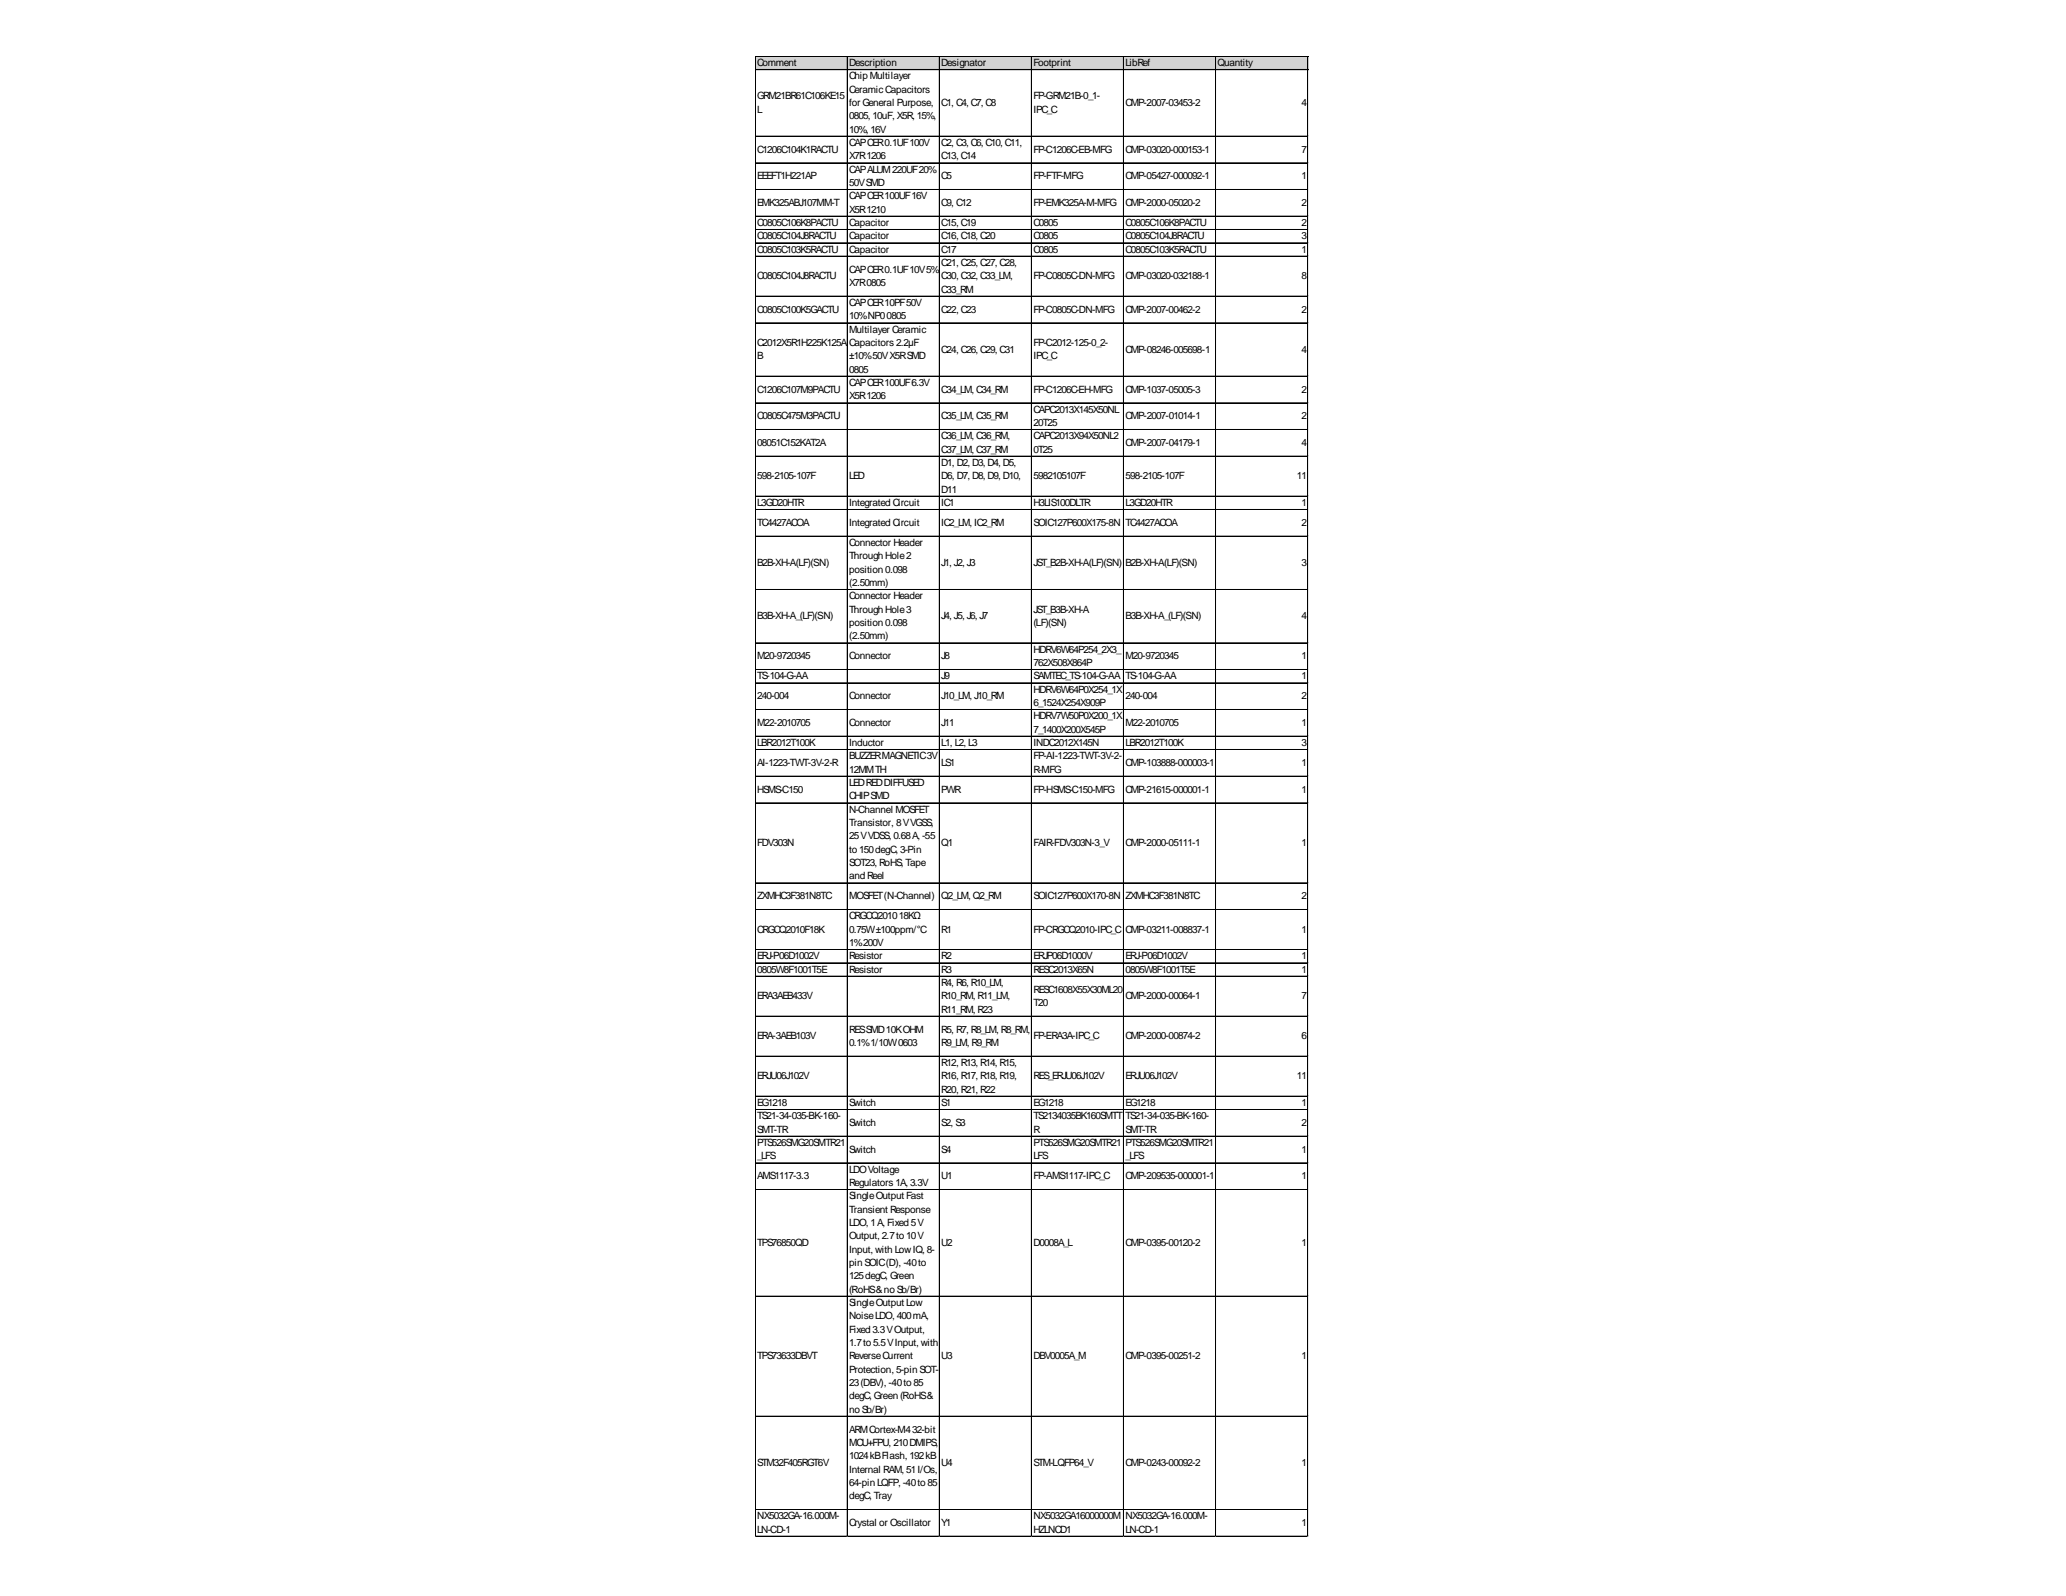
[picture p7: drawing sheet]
<svg xmlns="http://www.w3.org/2000/svg" width="279mm" height="216mm" viewBox="0 0 279 216" stroke-linecap="round" stroke-linejoin="round" font-family="sans-serif">
<defs><g id="words">
<g font-size="1.4">
<text x="102.4" y="8.9">Comment</text>
<text x="114.8" y="8.9">Description</text>
<text x="114.8" y="10.7">Chip Multilayer</text>
<text x="127.3" y="8.9">Designator</text>
<text x="139.8" y="8.9">Footprint</text>
<text x="152.2" y="8.9">LibRef</text>
<text x="164.7" y="8.9">Quantity</text>
<text x="102.4" y="13.4">GRM21BR61C106KE15</text>
<text x="102.4" y="15.2">L</text>
<text x="114.8" y="12.5">CeramicCapacitors</text>
<text x="114.8" y="14.3">for General Purpose,</text>
<text x="114.8" y="16.1">0805, 10uF, X5R, 15%,</text>
<text x="114.8" y="17.9">10%, 16V</text>
<text x="127.3" y="14.3">C1, C4, C7, C8</text>
<text x="139.8" y="13.4">FP-GRM21B-0_1-</text>
<text x="139.8" y="15.2">IPC_C</text>
<text x="152.2" y="14.3">CMP-2007-03453-2</text>
<text x="176" y="14.3">4</text>
<text x="102.4" y="20.6">C1206C104K1RACTU</text>
<text x="114.8" y="19.7">CAPCER0.1UF100V</text>
<text x="114.8" y="21.5">X7R1206</text>
<text x="114.8" y="23.3">CAPALUM220UF20%</text>
<text x="127.3" y="19.7">C2, C3, C6, C10, C11,</text>
<text x="127.3" y="21.5">C13, C14</text>
<text x="139.8" y="20.6">FP-C1206C-EB-MFG</text>
<text x="152.2" y="20.6">CMP-03020-000153-1</text>
<text x="176" y="20.6">7</text>
<text x="102.4" y="24.2">EEEFT1H221AP</text>
<text x="102.4" y="27.8">EMK325ABJ107MM-T</text>
<text x="114.8" y="25.1">50VSMD</text>
<text x="114.8" y="26.9">CAPCER100UF16V</text>
<text x="114.8" y="28.7">X5R1210</text>
<text x="127.3" y="24.2">C5</text>
<text x="127.3" y="27.8">C9, C12</text>
<text x="139.8" y="24.2">FP-FTF-MFG</text>
<text x="139.8" y="27.8">FP-EMK325A-M-MFG</text>
<text x="152.2" y="24.2">CMP-05427-000092-1</text>
<text x="152.2" y="27.8">CMP-2000-05020-2</text>
<text x="176" y="24.2">1</text>
<text x="176" y="27.8">2</text>
<text x="102.4" y="30.6">C0805C106K8PACTU</text>
<text x="102.4" y="32.4">C0805C104J8RACTU</text>
<text x="102.4" y="34.2">C0805C103K5RACTU</text>
<text x="114.8" y="30.6">Capacitor</text>
<text x="114.8" y="32.4">Capacitor</text>
<text x="114.8" y="34.2">Capacitor</text>
<text x="127.3" y="30.6">C15, C19</text>
<text x="127.3" y="32.4">C16, C18, C20</text>
<text x="127.3" y="34.2">C17</text>
<text x="127.3" y="36">C21, C25, C27, C28,</text>
<text x="139.8" y="30.6">C0805</text>
<text x="139.8" y="32.4">C0805</text>
<text x="139.8" y="34.2">C0805</text>
<text x="152.2" y="30.6">C0805C106K8PACTU</text>
<text x="152.2" y="32.4">C0805C104J8RACTU</text>
<text x="152.2" y="34.2">C0805C103K5RACTU</text>
<text x="176" y="30.6">2</text>
<text x="176" y="32.4">3</text>
<text x="176" y="34.2">1</text>
<text x="102.4" y="37.8">C0805C104J8RACTU</text>
<text x="114.8" y="36.9">CAPCER0.1UF10V5%</text>
<text x="114.8" y="38.7">X7R0805</text>
<text x="114.8" y="41.4">CAPCER10PF50V</text>
<text x="127.3" y="37.8">C30, C32, C33_LM,</text>
<text x="127.3" y="39.6">C33_RM</text>
<text x="139.8" y="37.8">FP-C0805C-DN-MFG</text>
<text x="152.2" y="37.8">CMP-03020-032188-1</text>
<text x="176" y="37.8">8</text>
<text x="102.4" y="42.3">C0805C100K5GACTU</text>
<text x="102.4" y="46.8">C2012X5R1H225K125A</text>
<text x="114.8" y="43.2">10%NP00805</text>
<text x="114.8" y="45">Multilayer Ceramic</text>
<text x="114.8" y="46.8">Capacitors 2.2μF</text>
<text x="127.3" y="42.3">C22, C23</text>
<text x="127.3" y="47.7">C24, C26, C29, C31</text>
<text x="139.8" y="42.3">FP-C0805C-DN-MFG</text>
<text x="139.8" y="46.8">FP-C2012-125-0_2-</text>
<text x="152.2" y="42.3">CMP-2007-00462-2</text>
<text x="152.2" y="47.7">CMP-08246-005698-1</text>
<text x="176" y="42.3">2</text>
<text x="176" y="47.7">4</text>
<text x="102.4" y="48.6">B</text>
<text x="102.4" y="53.1">C1206C107M9PACTU</text>
<text x="114.8" y="48.6">±10%50VX5RSMD</text>
<text x="114.8" y="50.4">0805</text>
<text x="114.8" y="52.2">CAPCER100UF6.3V</text>
<text x="127.3" y="53.1">C34_LM, C34_RM</text>
<text x="139.8" y="48.6">IPC_C</text>
<text x="139.8" y="53.1">FP-C1206C-EH-MFG</text>
<text x="152.2" y="53.1">CMP-1037-05005-3</text>
<text x="176" y="53.1">2</text>
<text x="102.4" y="56.7">C0805C475M3PACTU</text>
<text x="114.8" y="54">X5R1206</text>
<text x="127.3" y="56.7">C35_LM, C35_RM</text>
<text x="127.3" y="59.4">C36_LM, C36_RM,</text>
<text x="139.8" y="55.8">CAPC2013X145X50NL</text>
<text x="139.8" y="57.6">20T25</text>
<text x="139.8" y="59.4">CAPC2013X94X50NL2</text>
<text x="152.2" y="56.7">CMP-2007-01014-1</text>
<text x="176" y="56.7">2</text>
<text x="102.4" y="60.3">08051C152KAT2A</text>
<text x="102.4" y="64.8">598-2105-107F</text>
<text x="114.8" y="64.8">LED</text>
<text x="127.3" y="61.2">C37_LM, C37_RM</text>
<text x="127.3" y="63">D1, D2, D3, D4, D5,</text>
<text x="127.3" y="64.8">D6, D7, D8, D9, D10,</text>
<text x="139.8" y="61.2">0T25</text>
<text x="139.8" y="64.8">5982105107F</text>
<text x="152.2" y="60.3">CMP-2007-04179-1</text>
<text x="152.2" y="64.8">598-2105-107F</text>
<text x="175.4" y="64.8">11</text>
<text x="176" y="60.3">4</text>
<text x="102.4" y="68.4">L3GD20HTR</text>
<text x="102.4" y="71.1">TC4427ACOA</text>
<text x="114.8" y="68.4">Integrated Circuit</text>
<text x="114.8" y="71.1">Integrated Circuit</text>
<text x="127.3" y="66.6">D11</text>
<text x="127.3" y="68.4">IC1</text>
<text x="127.3" y="71.1">IC2_LM, IC2_RM</text>
<text x="139.8" y="68.4">H3LIS100DLTR</text>
<text x="139.8" y="71.1">SOIC127P600X175-8N</text>
<text x="152.2" y="68.4">L3GD20HTR</text>
<text x="152.2" y="71.1">TC4427ACOA</text>
<text x="176" y="68.4">1</text>
<text x="176" y="71.1">2</text>
<text x="102.4" y="76.5">B2B-XH-A(LF)(SN)</text>
<text x="114.8" y="73.8">Connector Header</text>
<text x="114.8" y="75.6">Through Hole2</text>
<text x="114.8" y="77.4">position 0.098</text>
<text x="127.3" y="76.5">J1, J2, J3</text>
<text x="139.8" y="76.5">JST_B2B-XH-A(LF)(SN)</text>
<text x="152.2" y="76.5">B2B-XH-A(LF)(SN)</text>
<text x="176" y="76.5">3</text>
<text x="102.4" y="83.8">B3B-XH-A_(LF)(SN)</text>
<text x="114.8" y="79.3">(2.50mm)</text>
<text x="114.8" y="81.1">Connector Header</text>
<text x="114.8" y="82.9">Through Hole3</text>
<text x="127.3" y="83.8">J4, J5, J6, J7</text>
<text x="139.8" y="82.9">JST_B3B-XH-A</text>
<text x="152.2" y="83.8">B3B-XH-A_(LF)(SN)</text>
<text x="176" y="83.8">4</text>
<text x="102.4" y="89.2">M20-9720345</text>
<text x="114.8" y="84.7">position 0.098</text>
<text x="114.8" y="86.5">(2.50mm)</text>
<text x="114.8" y="89.2">Connector</text>
<text x="127.3" y="89.2">J8</text>
<text x="139.8" y="84.7">(LF)(SN)</text>
<text x="139.8" y="88.3">HDRV6W64P254_2X3_</text>
<text x="152.2" y="89.2">M20-9720345</text>
<text x="176" y="89.2">1</text>
<text x="102.4" y="91.9">TS-104-G-AA</text>
<text x="102.4" y="94.6">240-004</text>
<text x="114.8" y="94.6">Connector</text>
<text x="127.3" y="91.9">J9</text>
<text x="127.3" y="94.6">J10_LM, J10_RM</text>
<text x="139.8" y="90.1">762X508X864P</text>
<text x="139.8" y="91.9">SAMTEC_TS-104-G-AA</text>
<text x="139.8" y="93.7">HDRV6W64P0X254_1X</text>
<text x="139.8" y="95.5">6_1524X254X909P</text>
<text x="152.2" y="91.9">TS-104-G-AA</text>
<text x="152.2" y="94.6">240-004</text>
<text x="176" y="91.9">1</text>
<text x="176" y="94.6">2</text>
<text x="102.4" y="98.2">M22-2010705</text>
<text x="102.4" y="100.9">LBR2012T100K</text>
<text x="114.8" y="98.2">Connector</text>
<text x="114.8" y="100.9">Inductor</text>
<text x="127.3" y="98.2">J11</text>
<text x="127.3" y="100.9">L1, L2, L3</text>
<text x="139.8" y="97.3">HDRV7W50P0X200_1X</text>
<text x="139.8" y="99.1">7_1400X200X545P</text>
<text x="139.8" y="100.9">INDC2012X145N</text>
<text x="152.2" y="98.2">M22-2010705</text>
<text x="152.2" y="100.9">LBR2012T100K</text>
<text x="176" y="98.2">1</text>
<text x="176" y="100.9">3</text>
<text x="102.4" y="103.6">AI-1223-TWT-3V-2-R</text>
<text x="102.4" y="107.2">HSMS-C150</text>
<text x="114.8" y="102.7">BUZZERMAGNETIC3V</text>
<text x="114.8" y="104.5">12MMTH</text>
<text x="114.8" y="106.3">LEDREDDIFFUSED</text>
<text x="127.3" y="103.6">LS1</text>
<text x="127.3" y="107.2">PWR</text>
<text x="139.8" y="102.7">FP-AI-1223-TWT-3V-2-</text>
<text x="139.8" y="104.5">R-MFG</text>
<text x="139.8" y="107.2">FP-HSMS-C150-MFG</text>
<text x="152.2" y="103.6">CMP-103888-000003-1</text>
<text x="152.2" y="107.2">CMP-21615-000001-1</text>
<text x="176" y="103.6">1</text>
<text x="176" y="107.2">1</text>
<text x="114.8" y="108.1">CHIPSMD</text>
<text x="114.8" y="109.9">N-Channel MOSFET</text>
<text x="114.8" y="111.7">Transistor, 8VVGSS,</text>
<text x="114.8" y="113.5">25VVDSS, 0.68A, -55</text>
<text x="102.4" y="114.4">FDV303N</text>
<text x="114.8" y="115.3">to 150degC, 3-Pin</text>
<text x="114.8" y="117.1">SOT23, RoHS, Tape</text>
<text x="114.8" y="118.9">and Reel</text>
<text x="127.3" y="114.4">Q1</text>
<text x="139.8" y="114.4">FAIR-FDV303N-3_V</text>
<text x="152.2" y="114.4">CMP-2000-05111-1</text>
<text x="176" y="114.4">1</text>
<text x="102.4" y="121.6">ZXMHC3F381N8TC</text>
<text x="114.8" y="121.6">MOSFET(N-Channel)</text>
<text x="114.8" y="124.3">CRGCQ201018KΩ</text>
<text x="127.3" y="121.6">Q2_LM, Q2_RM</text>
<text x="139.8" y="121.6">SOIC127P600X170-8N</text>
<text x="152.2" y="121.6">ZXMHC3F381N8TC</text>
<text x="176" y="121.6">2</text>
<text x="102.4" y="126.2">CRGCQ2010F18K</text>
<text x="102.4" y="129.8">ERJ-P06D1002V</text>
<text x="102.4" y="131.6">0805W8F1001T5E</text>
<text x="114.8" y="126.2">0.75W±100ppm/°C</text>
<text x="114.8" y="128">1%200V</text>
<text x="114.8" y="129.8">Resistor</text>
<text x="114.8" y="131.6">Resistor</text>
<text x="127.3" y="126.2">R1</text>
<text x="127.3" y="129.8">R2</text>
<text x="127.3" y="131.6">R3</text>
<text x="139.8" y="126.2">FP-CRGCQ2010-IPC_C</text>
<text x="139.8" y="129.8">ERJP06D1000V</text>
<text x="139.8" y="131.6">RESC2013X65N</text>
<text x="152.2" y="126.2">CMP-03211-008837-1</text>
<text x="152.2" y="129.8">ERJ-P06D1002V</text>
<text x="152.2" y="131.6">0805W8F1001T5E</text>
<text x="176" y="126.2">1</text>
<text x="176" y="129.8">1</text>
<text x="176" y="131.6">1</text>
<text x="102.4" y="135.2">ERA3AEB433V</text>
<text x="127.3" y="133.4">R4, R6, R10_LM,</text>
<text x="127.3" y="135.2">R10_RM, R11_LM,</text>
<text x="127.3" y="137">R11_RM, R23</text>
<text x="139.8" y="134.3">RESC1608X55X30ML20</text>
<text x="139.8" y="136.1">T20</text>
<text x="152.2" y="135.2">CMP-2000-00064-1</text>
<text x="176" y="135.2">7</text>
<text x="102.4" y="140.6">ERA-3AEB103V</text>
<text x="114.8" y="139.7">RESSMD10KOHM</text>
<text x="114.8" y="141.5">0.1%1/10W0603</text>
<text x="127.3" y="139.7">R5, R7, R8_LM, R8_RM,</text>
<text x="127.3" y="141.5">R9_LM, R9_RM</text>
<text x="139.8" y="140.6">FP-ERA3A-IPC_C</text>
<text x="152.2" y="140.6">CMP-2000-00874-2</text>
<text x="176" y="140.6">6</text>
<text x="102.4" y="146">ERJU06J102V</text>
<text x="102.4" y="149.6">EG1218</text>
<text x="114.8" y="149.6">Switch</text>
<text x="127.3" y="144.2">R12, R13, R14, R15,</text>
<text x="127.3" y="146">R16, R17, R18, R19,</text>
<text x="127.3" y="147.8">R20, R21, R22</text>
<text x="127.3" y="149.6">S1</text>
<text x="139.8" y="146">RES_ERJU06J102V</text>
<text x="139.8" y="149.6">EG1218</text>
<text x="152.2" y="146">ERJU06J102V</text>
<text x="152.2" y="149.6">EG1218</text>
<text x="175.4" y="146">11</text>
<text x="176" y="149.6">1</text>
<text x="102.4" y="151.4">TS21-34-035-BK-160-</text>
<text x="102.4" y="153.2">SMT-TR</text>
<text x="102.4" y="155">PTS526SMG20SMTR21</text>
<text x="114.8" y="152.3">Switch</text>
<text x="114.8" y="155.9">Switch</text>
<text x="127.3" y="152.3">S2, S3</text>
<text x="127.3" y="155.9">S4</text>
<text x="139.8" y="151.4">TS2134035BK160SMTT</text>
<text x="139.8" y="153.2">R</text>
<text x="139.8" y="155">PTS526SMG20SMTR21</text>
<text x="152.2" y="151.4">TS21-34-035-BK-160-</text>
<text x="152.2" y="153.2">SMT-TR</text>
<text x="152.2" y="155">PTS526SMG20SMTR21</text>
<text x="176" y="152.3">2</text>
<text x="176" y="155.9">1</text>
<text x="102.4" y="156.8">_LFS</text>
<text x="102.4" y="159.5">AMS1117-3.3</text>
<text x="114.8" y="158.6">LDOVoltage</text>
<text x="114.8" y="160.4">Regulators 1A, 3.3V</text>
<text x="127.3" y="159.5">U1</text>
<text x="139.8" y="156.8">LFS</text>
<text x="139.8" y="159.5">FP-AMS1117-IPC_C</text>
<text x="152.2" y="156.8">_LFS</text>
<text x="152.2" y="159.5">CMP-209535-000001-1</text>
<text x="176" y="159.5">1</text>
<text x="114.8" y="162.2">SingleOutput Fast</text>
<text x="114.8" y="164">Transient Response</text>
<text x="114.8" y="165.8">LDO, 1A, Fixed 5V</text>
<text x="114.8" y="167.6">Output, 2.7to 10V</text>
<text x="102.4" y="168.5">TPS76850QD</text>
<text x="114.8" y="169.4">Input, with LowIQ, 8-</text>
<text x="114.8" y="171.2">pin SOIC(D), -40to</text>
<text x="114.8" y="173">125degC, Green</text>
<text x="127.3" y="168.5">U2</text>
<text x="139.8" y="168.5">D0008A_L</text>
<text x="152.2" y="168.5">CMP-0395-00120-2</text>
<text x="176" y="168.5">1</text>
<text x="114.8" y="174.9">(RoHS&amp;no Sb/Br)</text>
<text x="114.8" y="176.7">SingleOutput Low</text>
<text x="114.8" y="178.5">NoiseLDO, 400mA,</text>
<text x="102.4" y="183.9">TPS73633DBVT</text>
<text x="114.8" y="180.3">Fixed 3.3VOutput,</text>
<text x="114.8" y="182.1">1.7to 5.5VInput, with</text>
<text x="114.8" y="183.9">ReverseCurrent</text>
<text x="114.8" y="185.7">Protection, 5-pin SOT-</text>
<text x="127.3" y="183.9">U3</text>
<text x="139.8" y="183.9">DBV0005A_M</text>
<text x="152.2" y="183.9">CMP-0395-00251-2</text>
<text x="176" y="183.9">1</text>
<text x="114.8" y="187.5">23(DBV), -40to 85</text>
<text x="114.8" y="189.3">degC, Green (RoHS&amp;</text>
<text x="114.8" y="191.1">no Sb/Br)</text>
<text x="114.8" y="193.8">ARMCortex-M432-bit</text>
<text x="114.8" y="195.6">MCU+FPU, 210DMIPS,</text>
<text x="114.8" y="197.4">1024kBFlash, 192kB</text>
<text x="102.4" y="198.3">STM32F405RGT6V</text>
<text x="114.8" y="199.2">Internal RAM, 51I/Os,</text>
<text x="114.8" y="201">64-pin LQFP, -40to 85</text>
<text x="114.8" y="202.8">degC, Tray</text>
<text x="127.3" y="198.3">U4</text>
<text x="139.8" y="198.3">STM-LQFP64_V</text>
<text x="152.2" y="198.3">CMP-0243-00092-2</text>
<text x="176" y="198.3">1</text>
<text x="102.4" y="205.5">NX5032GA-16.000M-</text>
<text x="102.4" y="207.3">LN-CD-1</text>
<text x="114.8" y="206.4">Crystal or Oscillator</text>
<text x="127.3" y="206.4">Y1</text>
<text x="139.8" y="205.5">NX5032GA16000000M</text>
<text x="139.8" y="207.3">HZLNCD1</text>
<text x="152.2" y="205.5">NX5032GA-16.000M-</text>
<text x="152.2" y="207.3">LN-CD-1</text>
<text x="176" y="206.4">1</text>
</g>
</g></defs>
<path d="M102.2 7.6h74.8v1.9h-74.8z" fill="#d3d3d3"/>
<g fill="none" stroke="#000" stroke-width=".14">
<path d="M102.1 7.6v200.3M102.2 7.6v200.3M102.2 7.6h74.7M102.2 9.4h74.7M102.2 18.4h74.7M102.2 18.5h74.7M114.6 7.7v200.2M127 7.7v200.2M127.1 7.7v200.2M139.5 7.7v200.2M151.9 7.7v200.2M152 7.7v200.2"/>
<path d="M164.4 7.7v200.2M176.8 7.7v200.2M176.9 7.7v200.2M102.2 22h74.7M102.2 22.1h74.7M102.2 25.6h74.7M102.2 25.7h74.7M102.2 29.2h74.7M102.2 29.3h74.7M102.2 31h74.7M102.2 31.1h74.7M102.2 32.8h74.7"/>
<path d="M102.2 32.9h74.7M102.2 34.6h74.7M102.2 34.7h74.7M102.2 40.1h74.7M102.2 43.7h74.7M102.2 50.9h74.7M102.2 54.5h74.7M102.2 58.1h74.7M102.2 61.7h74.7M102.2 61.8h74.7M102.2 67.1h74.7M102.2 67.2h74.7"/>
<path d="M102.2 68.9h74.7M102.2 69h74.7M102.2 72.5h74.7M102.2 72.6h74.7M102.2 79.7h74.7M102.2 79.8h74.7M102.2 87h74.7M102.2 90.6h74.7M102.2 92.4h74.7M102.2 96h74.7M102.2 99.6h74.7M102.2 101.4h74.7"/>
<path d="M102.2 105h74.7M102.2 108.6h74.7M102.2 119.4h74.7M102.2 119.5h74.7M102.2 123h74.7M102.2 123.1h74.7M102.2 128.4h74.7M102.2 128.5h74.7M102.2 130.2h74.7M102.2 130.3h74.7M102.2 132.1h74.7M102.2 137.5h74.7"/>
<path d="M102.2 142.9h74.7M102.2 148.3h74.7M102.2 150.1h74.7M102.2 153.7h74.7M102.2 157.3h74.7M102.2 160.9h74.7M102.2 161h74.7M102.2 175.3h74.7M102.2 175.4h74.7M102.2 191.6h74.7M102.2 204.2h74.7M102.2 207.8h74.7"/>
<path d="M102.2 207.9h74.7"/>
</g>
<path d="M102.1 207.9h.1" fill="none" stroke="#e0e0e0" stroke-width=".14"/>
<path d="M102.1 207.9h.1z" fill="#e0e0e0"/>
<path d="M114.6 207.9h.1" fill="none" stroke="#e0e0e0" stroke-width=".14"/>
<path d="M114.6 207.9h.1z" fill="#e0e0e0"/>
<path d="M127 207.9h.1" fill="none" stroke="#e0e0e0" stroke-width=".14"/>
<path d="M127 207.9h.1z" fill="#e0e0e0"/>
<path d="M139.5 207.9h.1" fill="none" stroke="#e0e0e0" stroke-width=".14"/>
<path d="M139.5 207.9h.1z" fill="#e0e0e0"/>
<path d="M151.9 207.9h.1" fill="none" stroke="#e0e0e0" stroke-width=".14"/>
<path d="M151.9 207.9h.1z" fill="#e0e0e0"/>
<path d="M164.4 207.9h.1" fill="none" stroke="#e0e0e0" stroke-width=".14"/>
<path d="M164.4 207.9h.1z" fill="#e0e0e0"/>
<path d="M176.8 207.9h.1" fill="none" stroke="#e0e0e0" stroke-width=".14"/>
<path d="M176.8 207.9h.1z" fill="#e0e0e0"/>
<path d="M176.9 18.4h.1" fill="none" stroke="#e0e0e0" stroke-width=".14"/>
<path d="M176.9 18.4l.1 .1z" fill="#e0e0e0"/>
<path d="M176.9 22h.1" fill="none" stroke="#e0e0e0" stroke-width=".14"/>
<path d="M176.9 22l.1 .1z" fill="#e0e0e0"/>
<path d="M176.9 25.6h.1" fill="none" stroke="#e0e0e0" stroke-width=".14"/>
<path d="M176.9 25.6l.1 .1z" fill="#e0e0e0"/>
<path d="M176.9 29.2h.1" fill="none" stroke="#e0e0e0" stroke-width=".14"/>
<path d="M176.9 29.2l.1 .1z" fill="#e0e0e0"/>
<path d="M176.9 31h.1" fill="none" stroke="#e0e0e0" stroke-width=".14"/>
<path d="M176.9 31l.1 .1z" fill="#e0e0e0"/>
<path d="M176.9 32.8h.1" fill="none" stroke="#e0e0e0" stroke-width=".14"/>
<path d="M176.9 32.8l.1 .1z" fill="#e0e0e0"/>
<path d="M176.9 34.6h.1" fill="none" stroke="#e0e0e0" stroke-width=".14"/>
<path d="M176.9 34.6l.1 .1z" fill="#e0e0e0"/>
<path d="M176.9 40.1h.1" fill="none" stroke="#e0e0e0" stroke-width=".14"/>
<path d="M176.9 40.1l.1 .1z" fill="#e0e0e0"/>
<path d="M176.9 43.7h.1" fill="none" stroke="#e0e0e0" stroke-width=".14"/>
<path d="M176.9 43.7l.1 .1z" fill="#e0e0e0"/>
<path d="M176.9 50.9h.1" fill="none" stroke="#e0e0e0" stroke-width=".14"/>
<path d="M176.9 50.9l.1 .1z" fill="#e0e0e0"/>
<path d="M176.9 54.5h.1" fill="none" stroke="#e0e0e0" stroke-width=".14"/>
<path d="M176.9 54.5l.1 .1z" fill="#e0e0e0"/>
<path d="M176.9 58.1h.1" fill="none" stroke="#e0e0e0" stroke-width=".14"/>
<path d="M176.9 58.1l.1 .1z" fill="#e0e0e0"/>
<path d="M176.9 61.7h.1" fill="none" stroke="#e0e0e0" stroke-width=".14"/>
<path d="M176.9 61.7l.1 .1z" fill="#e0e0e0"/>
<path d="M176.9 67.1h.1" fill="none" stroke="#e0e0e0" stroke-width=".14"/>
<path d="M176.9 67.1l.1 .1z" fill="#e0e0e0"/>
<path d="M176.9 68.9h.1" fill="none" stroke="#e0e0e0" stroke-width=".14"/>
<path d="M176.9 68.9l.1 .1z" fill="#e0e0e0"/>
<path d="M176.9 72.5h.1" fill="none" stroke="#e0e0e0" stroke-width=".14"/>
<path d="M176.9 72.5l.1 .1z" fill="#e0e0e0"/>
<path d="M176.9 79.7h.1" fill="none" stroke="#e0e0e0" stroke-width=".14"/>
<path d="M176.9 79.7l.1 .1z" fill="#e0e0e0"/>
<path d="M176.9 87h.1" fill="none" stroke="#e0e0e0" stroke-width=".14"/>
<path d="M176.9 87h.1z" fill="#e0e0e0"/>
<path d="M176.9 90.6h.1" fill="none" stroke="#e0e0e0" stroke-width=".14"/>
<path d="M176.9 90.6l.1 .1z" fill="#e0e0e0"/>
<path d="M176.9 92.4h.1" fill="none" stroke="#e0e0e0" stroke-width=".14"/>
<path d="M176.9 92.4l.1 .1z" fill="#e0e0e0"/>
<path d="M176.9 96h.1" fill="none" stroke="#e0e0e0" stroke-width=".14"/>
<path d="M176.9 96l.1 .1z" fill="#e0e0e0"/>
<path d="M176.9 99.6h.1" fill="none" stroke="#e0e0e0" stroke-width=".14"/>
<path d="M176.9 99.6l.1 .1z" fill="#e0e0e0"/>
<path d="M176.9 101.4h.1" fill="none" stroke="#e0e0e0" stroke-width=".14"/>
<path d="M176.9 101.4l.1 .1z" fill="#e0e0e0"/>
<path d="M176.9 105h.1" fill="none" stroke="#e0e0e0" stroke-width=".14"/>
<path d="M176.9 105l.1 .1z" fill="#e0e0e0"/>
<path d="M176.9 108.6h.1" fill="none" stroke="#e0e0e0" stroke-width=".14"/>
<path d="M176.9 108.6l.1 .1z" fill="#e0e0e0"/>
<path d="M176.9 119.4h.1" fill="none" stroke="#e0e0e0" stroke-width=".14"/>
<path d="M176.9 119.4l.1 .1z" fill="#e0e0e0"/>
<path d="M176.9 123h.1" fill="none" stroke="#e0e0e0" stroke-width=".14"/>
<path d="M176.9 123l.1 .1z" fill="#e0e0e0"/>
<path d="M176.9 128.4h.1" fill="none" stroke="#e0e0e0" stroke-width=".14"/>
<path d="M176.9 128.4l.1 .1z" fill="#e0e0e0"/>
<path d="M176.9 130.2h.1" fill="none" stroke="#e0e0e0" stroke-width=".14"/>
<path d="M176.9 130.2l.1 .1z" fill="#e0e0e0"/>
<path d="M176.9 132.1h.1" fill="none" stroke="#e0e0e0" stroke-width=".14"/>
<path d="M176.9 132.1h.1z" fill="#e0e0e0"/>
<path d="M176.9 137.5h.1" fill="none" stroke="#e0e0e0" stroke-width=".14"/>
<path d="M176.9 137.5l.1 .1z" fill="#e0e0e0"/>
<path d="M176.9 142.9h.1" fill="none" stroke="#e0e0e0" stroke-width=".14"/>
<path d="M176.9 142.9l.1 .1z" fill="#e0e0e0"/>
<path d="M176.9 148.3h.1" fill="none" stroke="#e0e0e0" stroke-width=".14"/>
<path d="M176.9 148.3l.1 .1z" fill="#e0e0e0"/>
<path d="M176.9 150.1h.1" fill="none" stroke="#e0e0e0" stroke-width=".14"/>
<path d="M176.9 150.1l.1 .1z" fill="#e0e0e0"/>
<path d="M176.9 153.7h.1" fill="none" stroke="#e0e0e0" stroke-width=".14"/>
<path d="M176.9 153.7l.1 .1z" fill="#e0e0e0"/>
<path d="M176.9 157.3h.1" fill="none" stroke="#e0e0e0" stroke-width=".14"/>
<path d="M176.9 157.3l.1 .1z" fill="#e0e0e0"/>
<path d="M176.9 160.9h.1" fill="none" stroke="#e0e0e0" stroke-width=".14"/>
<path d="M176.9 160.9l.1 .1z" fill="#e0e0e0"/>
<path d="M176.9 175.3h.1" fill="none" stroke="#e0e0e0" stroke-width=".14"/>
<path d="M176.9 175.3l.1 .1z" fill="#e0e0e0"/>
<path d="M176.9 191.6h.1" fill="none" stroke="#e0e0e0" stroke-width=".14"/>
<path d="M176.9 191.6l.1 .1z" fill="#e0e0e0"/>
<path d="M176.9 204.2h.1" fill="none" stroke="#e0e0e0" stroke-width=".14"/>
<path d="M176.9 204.2l.1 .1z" fill="#e0e0e0"/>
<path d="M176.9 207.8h.1" fill="none" stroke="#e0e0e0" stroke-width=".14"/>
<path d="M176.9 207.8l.1 .1z" fill="#e0e0e0"/>
<use href="#words"/>
</svg>
